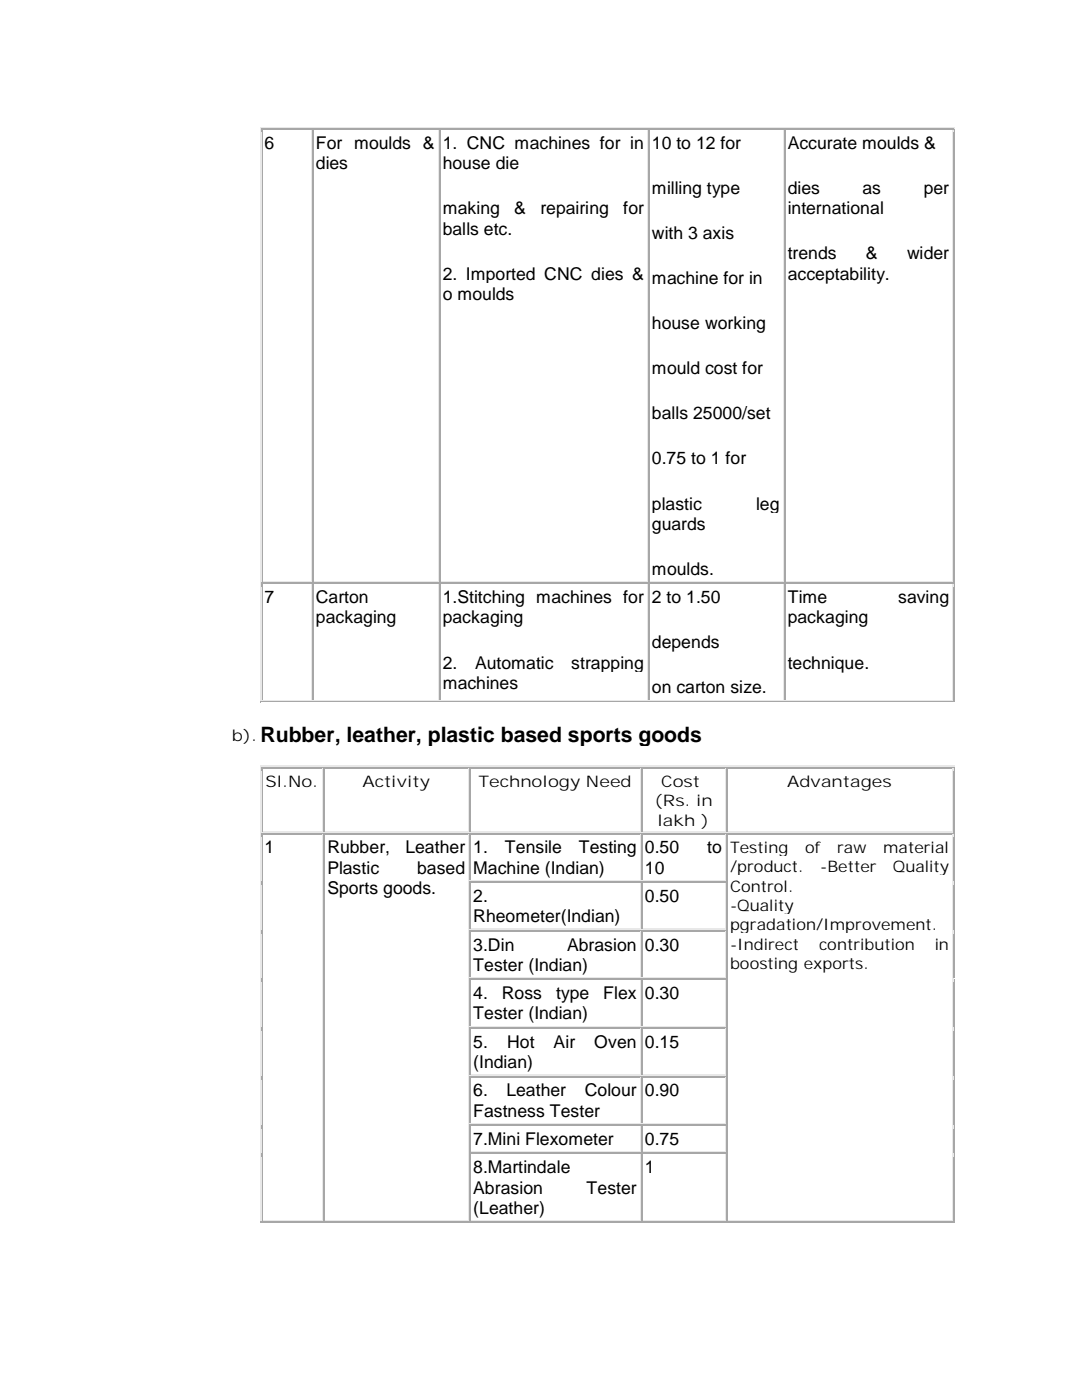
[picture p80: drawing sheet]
<svg xmlns="http://www.w3.org/2000/svg" width="216mm" height="279mm" viewBox="0 0 216 279" stroke-linecap="round" stroke-linejoin="round" font-family="sans-serif">
<defs><g id="words">
<text font-size="4.2" x="52" y="148">Rubber, leather, plastic based sports goods</text>
<g font-size="3.5">
<text x="52.8" y="29.7">6</text>
<text x="63" y="29.7">For moulds &amp;</text>
<text x="88.3" y="29.7">1. CNC machines for in</text>
<text x="130.1" y="29.7">10 to 12 for</text>
<text x="157.2" y="29.7">Accurate moulds &amp;</text>
<text x="63" y="33.8">dies</text>
<text x="88.3" y="33.8">house die</text>
<text x="130.1" y="38.7">milling type</text>
<text x="157.2" y="38.7">dies</text>
<text x="172.1" y="38.7">as</text>
<text x="184.3" y="38.7">per</text>
<text x="88.3" y="42.8">making</text>
<text x="88.3" y="46.8">balls etc.</text>
<text x="102.6" y="42.8">&amp;</text>
<text x="107.8" y="42.8">repairing</text>
<text x="124.4" y="42.8">for</text>
<text x="130.1" y="47.7">with 3 axis</text>
<text x="157.2" y="42.8">international</text>
<text x="157.2" y="51.8">trends</text>
<text x="172.8" y="51.8">&amp;</text>
<text x="181" y="51.8">wider</text>
<text x="88.3" y="55.8">2. Imported CNC dies &amp;</text>
<text x="88.3" y="59.9">o moulds</text>
<text x="130.1" y="56.7">machine for in</text>
<text x="157.2" y="55.8">acceptability.</text>
<text x="130.1" y="65.7">house working</text>
<text x="130.1" y="74.7">mould cost for</text>
<text x="130.1" y="83.7">balls 25000/set</text>
<text x="130.1" y="92.7">0.75 to 1 for</text>
<text x="130.1" y="101.7">plastic</text>
<text x="150.9" y="101.7">leg</text>
<text x="130.1" y="105.7">guards</text>
<text x="130.1" y="114.7">moulds.</text>
<text x="52.8" y="120.4">7</text>
<text x="63" y="120.4">Carton</text>
<text x="63" y="124.4">packaging</text>
<text x="88.3" y="120.4">1.Stitching machines for</text>
<text x="88.3" y="124.4">packaging</text>
<text x="130.1" y="120.4">2 to 1.50</text>
<text x="157.2" y="120.4">Time</text>
<text x="157.2" y="124.4">packaging</text>
<text x="179.2" y="120.4">saving</text>
<text x="130.1" y="129.4">depends</text>
<text x="88.3" y="133.4">2.</text>
<text x="88.3" y="137.5">machines</text>
<text x="94.8" y="133.4">Automatic</text>
<text x="114" y="133.4">strapping</text>
<text x="157.2" y="133.4">technique.</text>
<text x="130.1" y="138.4">on carton size.</text>
<text x="52.8" y="170.3">1</text>
<text x="65.3" y="170.3">Rubber,</text>
<text x="80.9" y="170.3">Leather</text>
<text x="94.4" y="170.3">1.</text>
<text x="100.7" y="170.3">Tensile</text>
<text x="115.5" y="170.3">Testing</text>
<text x="128.7" y="170.3">0.50</text>
<text x="141.1" y="170.3">to</text>
<text x="65.3" y="174.3">Plastic</text>
<text x="65.3" y="178.4">Sports goods.</text>
<text x="83.2" y="174.3">based</text>
<text x="94.4" y="174.3">Machine (Indian)</text>
<text x="128.7" y="174.3">10</text>
<text x="94.4" y="180">2.</text>
<text x="94.4" y="184.1">Rheometer(Indian)</text>
<text x="128.7" y="180">0.50</text>
<text x="94.4" y="189.7">3.Din</text>
<text x="113.2" y="189.7">Abrasion</text>
<text x="128.7" y="189.7">0.30</text>
<text x="94.4" y="193.8">Tester (Indian)</text>
<text x="94.4" y="199.4">4.</text>
<text x="94.4" y="203.5">Tester (Indian)</text>
<text x="100.2" y="199.4">Ross</text>
<text x="111" y="199.4">type</text>
<text x="120.4" y="199.4">Flex</text>
<text x="128.7" y="199.4">0.30</text>
<text x="94.4" y="209.1">5.</text>
<text x="101.2" y="209.1">Hot</text>
<text x="110.5" y="209.1">Air</text>
<text x="118.6" y="209.1">Oven</text>
<text x="128.7" y="209.1">0.15</text>
<text x="94.4" y="213.1">(Indian)</text>
<text x="94.4" y="218.8">6.</text>
<text x="101" y="218.8">Leather</text>
<text x="116.7" y="218.8">Colour</text>
<text x="128.7" y="218.8">0.90</text>
<text x="94.4" y="222.8">Fastness Tester</text>
<text x="94.4" y="228.5">7.Mini Flexometer</text>
<text x="128.7" y="228.5">0.75</text>
<text x="94.4" y="234.1">8.Martindale</text>
<text x="94.4" y="238.2">Abrasion</text>
<text x="117" y="238.2">Tester</text>
<text x="128.7" y="234.1">1</text>
<text x="94.4" y="242.3">(Leather)</text>
</g>
<g font-size="3.2">
<text x="46.2" y="147.8">b).</text>
<text x="53" y="157.1">Sl.No.</text>
<text x="72.3" y="157.1">Activity</text>
<text x="95.5" y="157.1">Technology Need</text>
<text x="130.6" y="161">(Rs. in</text>
<text x="132" y="157.1">Cost</text>
<text x="157.1" y="157.1">Advantages</text>
<text x="131.2" y="164.8">lakh )</text>
<text x="145.7" y="170.3">Testing</text>
<text x="160.6" y="170.3">of</text>
<text x="167" y="170.3">raw</text>
<text x="176.2" y="170.3">material</text>
<text x="145.7" y="174.1">/product.</text>
<text x="145.7" y="178">Control.</text>
<text x="163.7" y="174.1">-Better</text>
<text x="178.2" y="174.1">Quality</text>
<text x="145.7" y="181.8">-Quality</text>
<text x="145.7" y="185.7">pgradation/Improvement.</text>
<text x="145.7" y="189.5">-Indirect</text>
<text x="163.4" y="189.5">contribution</text>
<text x="186.5" y="189.5">in</text>
<text x="145.7" y="193.4">boosting exports.</text>
</g>
</g></defs>
<g fill="#ece9d8">
<path d="M52 25.4h.2v1h-.2z"/>
<path d="M52 25.4h.2v.2h-.2z"/>
</g>
<path d="M52.2 25.5h10.1" fill="none" stroke="#ece9d8" stroke-width=".21"/>
<path d="M62.4 25.4h.2v.2h-.2z" fill="#ece9d8"/>
<path d="M62.6 25.5h25" fill="none" stroke="#ece9d8" stroke-width=".21"/>
<path d="M87.7 25.4h.2v.2h-.2z" fill="#ece9d8"/>
<path d="M87.9 25.5h41.5" fill="none" stroke="#ece9d8" stroke-width=".21"/>
<path d="M129.4 25.4h.2v.2h-.2z" fill="#ece9d8"/>
<path d="M129.7 25.5h26.8" fill="none" stroke="#ece9d8" stroke-width=".21"/>
<path d="M156.5 25.4h.2v.2h-.2z" fill="#ece9d8"/>
<path d="M156.8 25.5h33.4" fill="none" stroke="#ece9d8" stroke-width=".21"/>
<path d="M190.2 25.4h.2v1h-.2z" fill="#aca899"/>
<path d="M190.2 25.4h.2v.2h-.2z" fill="#ece9d8"/>
<path d="M52.1 25.7h.2v.2h-.2z" fill="#aca899"/>
<path d="M52.4 25.8h9.7" fill="none" stroke="#aca899" stroke-width=".21"/>
<path d="M62.1 25.7h.2v.2h-.2z" fill="#ece9d8"/>
<g fill="#aca899">
<path d="M62.1 25.7h.2v.2h-.2z"/>
<path d="M52.1 116.1h.2v.2h-.2z"/>
</g>
<path d="M52.1 116.1h.2v.2h-.2z" fill="#ece9d8"/>
<path d="M52.4 116.2h9.7" fill="none" stroke="#ece9d8" stroke-width=".21"/>
<path d="M62.1 116.1h.2v.2h-.2z" fill="#ece9d8"/>
<path d="M52.2 25.9v90.1" fill="none" stroke="#aca899" stroke-width=".21"/>
<path d="M52.1 26.5v89.8M62.2 25.9v90.1" fill="none" stroke="#ece9d8" stroke-width=".21"/>
<path d="M62.4 25.7h.2v.2h-.2z" fill="#aca899"/>
<path d="M62.6 25.8h24.8" fill="none" stroke="#aca899" stroke-width=".21"/>
<path d="M87.4 25.7h.2v.2h-.2z" fill="#ece9d8"/>
<g fill="#aca899">
<path d="M87.4 25.7h.2v.2h-.2z"/>
<path d="M62.4 116.1h.2v.2h-.2z"/>
</g>
<path d="M62.4 116.1h.2v.2h-.2z" fill="#ece9d8"/>
<path d="M62.6 116.2h24.8" fill="none" stroke="#ece9d8" stroke-width=".21"/>
<path d="M87.4 116.1h.2v.2h-.2z" fill="#ece9d8"/>
<path d="M62.5 25.9v90.1" fill="none" stroke="#aca899" stroke-width=".21"/>
<path d="M87.5 25.9v90.1" fill="none" stroke="#ece9d8" stroke-width=".21"/>
<path d="M87.7 25.7h.2v.2h-.2z" fill="#aca899"/>
<path d="M87.9 25.8h41.2" fill="none" stroke="#aca899" stroke-width=".21"/>
<path d="M129.2 25.7h.2v.2h-.2z" fill="#ece9d8"/>
<g fill="#aca899">
<path d="M129.2 25.7h.2v.2h-.2z"/>
<path d="M87.7 116.1h.2v.2h-.2z"/>
</g>
<path d="M87.7 116.1h.2v.2h-.2z" fill="#ece9d8"/>
<path d="M87.9 116.2h41.2" fill="none" stroke="#ece9d8" stroke-width=".21"/>
<path d="M129.2 116.1h.2v.2h-.2z" fill="#ece9d8"/>
<path d="M87.8 25.9v90.1" fill="none" stroke="#aca899" stroke-width=".21"/>
<path d="M129.3 25.9v90.1" fill="none" stroke="#ece9d8" stroke-width=".21"/>
<path d="M129.4 25.7h.2v.2h-.2z" fill="#aca899"/>
<path d="M129.7 25.8h26.5" fill="none" stroke="#aca899" stroke-width=".21"/>
<path d="M156.3 25.7h.2v.2h-.2z" fill="#ece9d8"/>
<g fill="#aca899">
<path d="M156.3 25.7h.2v.2h-.2z"/>
<path d="M129.4 116.1h.2v.2h-.2z"/>
</g>
<path d="M129.4 116.1h.2v.2h-.2z" fill="#ece9d8"/>
<path d="M129.7 116.2h26.5" fill="none" stroke="#ece9d8" stroke-width=".21"/>
<path d="M156.3 116.1h.2v.2h-.2z" fill="#ece9d8"/>
<path d="M129.5 25.9v90.1" fill="none" stroke="#aca899" stroke-width=".21"/>
<path d="M156.4 25.9v90.1" fill="none" stroke="#ece9d8" stroke-width=".21"/>
<path d="M156.5 25.7h.2v.2h-.2z" fill="#aca899"/>
<path d="M156.8 25.8h33.2" fill="none" stroke="#aca899" stroke-width=".21"/>
<path d="M190.1 25.7h.2v.2h-.2z" fill="#ece9d8"/>
<g fill="#aca899">
<path d="M190.1 25.7h.2v.2h-.2z"/>
<path d="M156.5 116.1h.2v.2h-.2z"/>
</g>
<path d="M156.5 116.1h.2v.2h-.2z" fill="#ece9d8"/>
<path d="M156.8 116.2h33.2" fill="none" stroke="#ece9d8" stroke-width=".21"/>
<path d="M190.1 116.1h.2v.2h-.2z" fill="#ece9d8"/>
<path d="M156.6 25.9v90.1M190.3 26.5v89.8" fill="none" stroke="#aca899" stroke-width=".21"/>
<path d="M190.2 25.9v90.1" fill="none" stroke="#ece9d8" stroke-width=".21"/>
<g fill="#fff">
<path d="M190.5 116.3v23.9z"/>
<path d="M52.4 116.6h9.4v23.1h-9.4z"/>
<path d="M52.8 117.1h8.6v4h-8.6z"/>
<path d="M62.7 116.6h24.4v23.1h-24.4z"/>
<path d="M63 117.1h23.7v4h-23.7z"/>
<path d="M63 121.2h23.7v4h-23.7z"/>
<path d="M87.9 116.6h41v23.1h-41z"/>
<path d="M88.3 117.1h40.2v4h-40.2z"/>
<path d="M88.3 121.2h40.2v8.9h-40.2z"/>
<path d="M88.3 130.2h40.2v4h-40.2z"/>
<path d="M88.3 134.2h40.2v4.1h-40.2z"/>
<path d="M129.7 116.6h26.3v23.1h-26.3z"/>
<path d="M130.1 117.1h25.5v9h-25.5z"/>
<path d="M130.1 126.1h25.5v9h-25.5z"/>
<path d="M130.1 135.1h25.5v4h-25.5z"/>
<path d="M156.8 116.6h33v23.1h-33z"/>
<path d="M157.2 117.1h32.2v4h-32.2z"/>
<path d="M157.2 121.2h32.2v8.9h-32.2z"/>
<path d="M157.2 130.2h32.2v4h-32.2z"/>
</g>
<path d="M52 116.3h.2v.8h-.2z" fill="#ece9d8"/>
<g fill="#aca899">
<path d="M190.2 116.3h.2v.8h-.2z"/>
<path d="M52.1 116.3h.2v.2h-.2z"/>
</g>
<path d="M52.4 116.4h9.7" fill="none" stroke="#aca899" stroke-width=".21"/>
<path d="M62.1 116.3h.2v.2h-.2z" fill="#ece9d8"/>
<g fill="#aca899">
<path d="M62.1 116.3h.2v.2h-.2z"/>
<path d="M52.1 139.7h.2v.2h-.2z"/>
</g>
<path d="M52.1 139.7h.2v.2h-.2z" fill="#ece9d8"/>
<path d="M52.4 139.8h9.7" fill="none" stroke="#ece9d8" stroke-width=".21"/>
<path d="M62.1 139.7h.2v.2h-.2z" fill="#ece9d8"/>
<path d="M52.2 116.6v23.1" fill="none" stroke="#aca899" stroke-width=".21"/>
<path d="M52.1 117.1v22.8M62.2 116.6v23.1" fill="none" stroke="#ece9d8" stroke-width=".21"/>
<path d="M52 140h.2v.2h-.2z" fill="#ece9d8"/>
<path d="M52 140h.2v.2h-.2z" fill="#aca899"/>
<path d="M52.2 140.1h10.1" fill="none" stroke="#aca899" stroke-width=".21"/>
<path d="M62.4 116.3h.2v.2h-.2z" fill="#aca899"/>
<path d="M62.6 116.4h24.8" fill="none" stroke="#aca899" stroke-width=".21"/>
<path d="M87.4 116.3h.2v.2h-.2z" fill="#ece9d8"/>
<g fill="#aca899">
<path d="M87.4 116.3h.2v.2h-.2z"/>
<path d="M62.4 139.7h.2v.2h-.2z"/>
</g>
<path d="M62.4 139.7h.2v.2h-.2z" fill="#ece9d8"/>
<path d="M62.6 139.8h24.8" fill="none" stroke="#ece9d8" stroke-width=".21"/>
<path d="M87.4 139.7h.2v.2h-.2z" fill="#ece9d8"/>
<path d="M62.5 116.6v23.1" fill="none" stroke="#aca899" stroke-width=".21"/>
<path d="M87.5 116.6v23.1" fill="none" stroke="#ece9d8" stroke-width=".21"/>
<path d="M62.4 140h.2v.2h-.2z" fill="#aca899"/>
<path d="M62.6 140.1h25" fill="none" stroke="#aca899" stroke-width=".21"/>
<path d="M87.7 116.3h.2v.2h-.2z" fill="#aca899"/>
<path d="M87.9 116.4h41.2" fill="none" stroke="#aca899" stroke-width=".21"/>
<path d="M129.2 116.3h.2v.2h-.2z" fill="#ece9d8"/>
<g fill="#aca899">
<path d="M129.2 116.3h.2v.2h-.2z"/>
<path d="M87.7 139.7h.2v.2h-.2z"/>
</g>
<path d="M87.7 139.7h.2v.2h-.2z" fill="#ece9d8"/>
<path d="M87.9 139.8h41.2" fill="none" stroke="#ece9d8" stroke-width=".21"/>
<path d="M129.2 139.7h.2v.2h-.2z" fill="#ece9d8"/>
<path d="M87.8 116.6v23.1" fill="none" stroke="#aca899" stroke-width=".21"/>
<path d="M129.3 116.6v23.1" fill="none" stroke="#ece9d8" stroke-width=".21"/>
<path d="M87.7 140h.2v.2h-.2z" fill="#aca899"/>
<path d="M87.9 140.1h41.5" fill="none" stroke="#aca899" stroke-width=".21"/>
<path d="M129.4 116.3h.2v.2h-.2z" fill="#aca899"/>
<path d="M129.7 116.4h26.5" fill="none" stroke="#aca899" stroke-width=".21"/>
<path d="M156.3 116.3h.2v.2h-.2z" fill="#ece9d8"/>
<g fill="#aca899">
<path d="M156.3 116.3h.2v.2h-.2z"/>
<path d="M129.4 139.7h.2v.2h-.2z"/>
</g>
<path d="M129.4 139.7h.2v.2h-.2z" fill="#ece9d8"/>
<path d="M129.7 139.8h26.5" fill="none" stroke="#ece9d8" stroke-width=".21"/>
<path d="M156.3 139.7h.2v.2h-.2z" fill="#ece9d8"/>
<path d="M129.5 116.6v23.1" fill="none" stroke="#aca899" stroke-width=".21"/>
<path d="M156.4 116.6v23.1" fill="none" stroke="#ece9d8" stroke-width=".21"/>
<path d="M129.4 140h.2v.2h-.2z" fill="#aca899"/>
<path d="M129.7 140.1h26.8" fill="none" stroke="#aca899" stroke-width=".21"/>
<path d="M156.5 116.3h.2v.2h-.2z" fill="#aca899"/>
<path d="M156.8 116.4h33.2" fill="none" stroke="#aca899" stroke-width=".21"/>
<path d="M190.1 116.3h.2v.2h-.2z" fill="#ece9d8"/>
<g fill="#aca899">
<path d="M190.1 116.3h.2v.2h-.2z"/>
<path d="M156.5 139.7h.2v.2h-.2z"/>
</g>
<path d="M156.5 139.7h.2v.2h-.2z" fill="#ece9d8"/>
<path d="M156.8 139.8h33.2" fill="none" stroke="#ece9d8" stroke-width=".21"/>
<path d="M190.1 139.7h.2v.2h-.2z" fill="#ece9d8"/>
<path d="M156.6 116.6v23.1" fill="none" stroke="#aca899" stroke-width=".21"/>
<path d="M190.2 116.6v23.1" fill="none" stroke="#ece9d8" stroke-width=".21"/>
<path d="M156.5 140h.2v.2h-.2z" fill="#aca899"/>
<path d="M190.3 117.1v22.8M156.8 140.1h33.4" fill="none" stroke="#aca899" stroke-width=".21"/>
<path d="M190.2 140h.2v.2h-.2z" fill="#aca899"/>
<g fill="#fff">
<path d="M46.2 140.2h5.7v3.9h-5.7z"/>
<path d="M52 140.2h138.5v3.9h-138.5z"/>
<path d="M46.2 144.1h5.7v4.8h-5.7z"/>
<path d="M46.2 144.6h5.7v3.8h-5.7z"/>
<path d="M52 144.1h138.5v4.8h-138.5z"/>
<path d="M46.2 149h5.7v3.8h-5.7z"/>
<path d="M52 149h138.5v3.8h-138.5z"/>
<path d="M46.2 152.8h5.7v91.3h-5.7z"/>
<path d="M46.2 196.5h5.7v3.9h-5.7z"/>
<path d="M52 152.8h138.5v91.3h-138.5z"/>
<path d="M190.5 152.8v13.4z"/>
<path d="M52.4 153.3h11.7v12.6h-11.7z"/>
<path d="M52.8 153.9h10.9v3.8h-10.9z"/>
<path d="M64.9 153.3h28.3v12.6h-28.3z"/>
<path d="M65.3 153.9h27.5v3.8h-27.5z"/>
<path d="M94.1 153.3h33.4v12.6h-33.4z"/>
<path d="M94.4 153.9h32.7v3.8h-32.7z"/>
<path d="M128.3 153.3h16.1v12.6h-16.1z"/>
<path d="M128.7 153.9h15.4v3.8h-15.4z"/>
<path d="M128.7 157.7h15.4v3.8h-15.4z"/>
<path d="M128.7 161.6h15.4v3.8h-15.4z"/>
<path d="M145.3 153.3h44.5v12.6h-44.5z"/>
<path d="M145.7 153.9h43.7v3.8h-43.7z"/>
</g>
<g fill="#ece9d8">
<path d="M52 152.8h.2v1h-.2z"/>
<path d="M52 152.8h.2v.2h-.2z"/>
</g>
<path d="M52.2 152.9h12.4" fill="none" stroke="#ece9d8" stroke-width=".21"/>
<path d="M64.6 152.8h.3v.2h-.3z" fill="#ece9d8"/>
<path d="M64.9 152.9h28.8" fill="none" stroke="#ece9d8" stroke-width=".21"/>
<path d="M93.8 152.8h.2v.2h-.2z" fill="#ece9d8"/>
<path d="M94 152.9h34" fill="none" stroke="#ece9d8" stroke-width=".21"/>
<path d="M128 152.8h.2v.2h-.2z" fill="#ece9d8"/>
<path d="M128.3 152.9h16.6" fill="none" stroke="#ece9d8" stroke-width=".21"/>
<path d="M145 152.8h.2v.2h-.2z" fill="#ece9d8"/>
<path d="M145.2 152.9h45" fill="none" stroke="#ece9d8" stroke-width=".21"/>
<path d="M190.2 152.8h.2v1h-.2z" fill="#aca899"/>
<path d="M190.2 152.8h.2v.2h-.2z" fill="#ece9d8"/>
<path d="M52.1 153.1h.2v.2h-.2z" fill="#aca899"/>
<path d="M52.4 153.2h11.9" fill="none" stroke="#aca899" stroke-width=".21"/>
<path d="M64.4 153.1h.2v.2h-.2z" fill="#ece9d8"/>
<g fill="#aca899">
<path d="M64.4 153.1h.2v.2h-.2z"/>
<path d="M52.1 166h.2v.2h-.2z"/>
</g>
<path d="M52.1 166h.2v.2h-.2z" fill="#ece9d8"/>
<path d="M52.4 166.1h11.9" fill="none" stroke="#ece9d8" stroke-width=".21"/>
<path d="M64.4 166h.2v.2h-.2z" fill="#ece9d8"/>
<path d="M52.2 153.3v12.6" fill="none" stroke="#aca899" stroke-width=".21"/>
<path d="M52.1 153.9v12.3M64.5 153.3v12.6" fill="none" stroke="#ece9d8" stroke-width=".21"/>
<path d="M64.6 153.1h.3v.2h-.3z" fill="#aca899"/>
<path d="M64.9 153.2h28.6" fill="none" stroke="#aca899" stroke-width=".21"/>
<path d="M93.5 153.1h.2v.2h-.2z" fill="#ece9d8"/>
<g fill="#aca899">
<path d="M93.5 153.1h.2v.2h-.2z"/>
<path d="M64.6 166h.3v.2h-.3z"/>
</g>
<path d="M64.6 166h.3v.2h-.3z" fill="#ece9d8"/>
<path d="M64.9 166.1h28.6" fill="none" stroke="#ece9d8" stroke-width=".21"/>
<path d="M93.5 166h.2v.2h-.2z" fill="#ece9d8"/>
<path d="M64.7 153.3v12.6" fill="none" stroke="#aca899" stroke-width=".21"/>
<path d="M93.6 153.3v12.6" fill="none" stroke="#ece9d8" stroke-width=".21"/>
<path d="M93.8 153.1h.2v.2h-.2z" fill="#aca899"/>
<path d="M94 153.2h33.7" fill="none" stroke="#aca899" stroke-width=".21"/>
<path d="M127.8 153.1h.2v.2h-.2z" fill="#ece9d8"/>
<g fill="#aca899">
<path d="M127.8 153.1h.2v.2h-.2z"/>
<path d="M93.8 166h.2v.2h-.2z"/>
</g>
<path d="M93.8 166h.2v.2h-.2z" fill="#ece9d8"/>
<path d="M94 166.1h33.7" fill="none" stroke="#ece9d8" stroke-width=".21"/>
<path d="M127.8 166h.2v.2h-.2z" fill="#ece9d8"/>
<path d="M93.9 153.3v12.6" fill="none" stroke="#aca899" stroke-width=".21"/>
<path d="M127.9 153.3v12.6" fill="none" stroke="#ece9d8" stroke-width=".21"/>
<path d="M128 153.1h.2v.2h-.2z" fill="#aca899"/>
<path d="M128.3 153.2h16.4" fill="none" stroke="#aca899" stroke-width=".21"/>
<path d="M144.7 153.1h.2v.2h-.2z" fill="#ece9d8"/>
<g fill="#aca899">
<path d="M144.7 153.1h.2v.2h-.2z"/>
<path d="M128 166h.2v.2h-.2z"/>
</g>
<path d="M128 166h.2v.2h-.2z" fill="#ece9d8"/>
<path d="M128.3 166.1h16.4" fill="none" stroke="#ece9d8" stroke-width=".21"/>
<path d="M144.7 166h.2v.2h-.2z" fill="#ece9d8"/>
<path d="M128.1 153.3v12.6" fill="none" stroke="#aca899" stroke-width=".21"/>
<path d="M144.8 153.3v12.6" fill="none" stroke="#ece9d8" stroke-width=".21"/>
<path d="M145 153.1h.2v.2h-.2z" fill="#aca899"/>
<path d="M145.2 153.2h44.8" fill="none" stroke="#aca899" stroke-width=".21"/>
<path d="M190.1 153.1h.2v.2h-.2z" fill="#ece9d8"/>
<g fill="#aca899">
<path d="M190.1 153.1h.2v.2h-.2z"/>
<path d="M145 166h.2v.2h-.2z"/>
</g>
<path d="M145 166h.2v.2h-.2z" fill="#ece9d8"/>
<path d="M145.2 166.1h44.8" fill="none" stroke="#ece9d8" stroke-width=".21"/>
<path d="M190.1 166h.2v.2h-.2z" fill="#ece9d8"/>
<path d="M145.1 153.3v12.6M190.3 153.9v12.3" fill="none" stroke="#aca899" stroke-width=".21"/>
<path d="M190.2 153.3v12.6" fill="none" stroke="#ece9d8" stroke-width=".21"/>
<g fill="#fff">
<path d="M190.5 166.2v9.7z"/>
<path d="M52.4 166.5h11.7v77h-11.7z"/>
<path d="M52.8 167h10.9v4h-10.9z"/>
<path d="M64.9 166.5h28.3v77h-28.3z"/>
<path d="M65.3 167h27.5v4h-27.5z"/>
<path d="M65.3 171.1h27.5v4h-27.5z"/>
<path d="M65.3 175.1h27.5v4.1h-27.5z"/>
<path d="M94.1 166.5h33.4v9.1h-33.4z"/>
<path d="M94.4 167h32.7v4h-32.7z"/>
<path d="M94.4 171.1h32.7v4h-32.7z"/>
<path d="M128.3 166.5h16.1v9.1h-16.1z"/>
<path d="M128.7 167h15.4v4h-15.4z"/>
<path d="M128.7 171.1h15.4v4h-15.4z"/>
<path d="M145.3 166.5h44.5v77h-44.5z"/>
<path d="M145.7 167h43.7v3.9h-43.7z"/>
<path d="M145.7 170.9h43.7v3.8h-43.7z"/>
<path d="M145.7 174.8h43.7v3.8h-43.7z"/>
<path d="M145.7 178.6h43.7v3.8h-43.7z"/>
<path d="M145.7 182.5h43.7v3.8h-43.7z"/>
<path d="M145.7 186.3h43.7v3.9h-43.7z"/>
<path d="M145.7 190.2h43.7v3.8h-43.7z"/>
</g>
<path d="M52 166.2h.2v.8h-.2z" fill="#ece9d8"/>
<g fill="#aca899">
<path d="M190.2 166.2h.2v.8h-.2z"/>
<path d="M52.1 166.2h.2v.3h-.2z"/>
</g>
<path d="M52.4 166.3h11.9" fill="none" stroke="#aca899" stroke-width=".21"/>
<path d="M64.4 166.2h.2v.3h-.2z" fill="#ece9d8"/>
<path d="M64.4 166.2h.2v.3h-.2z" fill="#aca899"/>
<path d="M52.2 166.5v9.4" fill="none" stroke="#aca899" stroke-width=".21"/>
<path d="M52.1 167v8.9M64.5 166.5v9.4" fill="none" stroke="#ece9d8" stroke-width=".21"/>
<path d="M64.6 166.2h.3v.3h-.3z" fill="#aca899"/>
<path d="M64.9 166.3h28.6" fill="none" stroke="#aca899" stroke-width=".21"/>
<path d="M93.5 166.2h.2v.3h-.2z" fill="#ece9d8"/>
<path d="M93.5 166.2h.2v.3h-.2z" fill="#aca899"/>
<path d="M64.7 166.5v9.4" fill="none" stroke="#aca899" stroke-width=".21"/>
<path d="M93.6 166.5v9.4" fill="none" stroke="#ece9d8" stroke-width=".21"/>
<path d="M93.8 166.2h.2v.3h-.2z" fill="#aca899"/>
<path d="M94 166.3h33.7" fill="none" stroke="#aca899" stroke-width=".21"/>
<path d="M127.8 166.2h.2v.3h-.2z" fill="#ece9d8"/>
<g fill="#aca899">
<path d="M127.8 166.2h.2v.3h-.2z"/>
<path d="M93.8 175.7h.2v.2h-.2z"/>
</g>
<path d="M93.8 175.7h.2v.2h-.2z" fill="#ece9d8"/>
<path d="M94 175.8h33.7" fill="none" stroke="#ece9d8" stroke-width=".21"/>
<path d="M127.8 175.7h.2v.2h-.2z" fill="#ece9d8"/>
<path d="M93.9 166.5v9.1" fill="none" stroke="#aca899" stroke-width=".21"/>
<path d="M127.9 166.5v9.1" fill="none" stroke="#ece9d8" stroke-width=".21"/>
<path d="M128 166.2h.2v.3h-.2z" fill="#aca899"/>
<path d="M128.3 166.3h16.4" fill="none" stroke="#aca899" stroke-width=".21"/>
<path d="M144.7 166.2h.2v.3h-.2z" fill="#ece9d8"/>
<g fill="#aca899">
<path d="M144.7 166.2h.2v.3h-.2z"/>
<path d="M128 175.7h.2v.2h-.2z"/>
</g>
<path d="M128 175.7h.2v.2h-.2z" fill="#ece9d8"/>
<path d="M128.3 175.8h16.4" fill="none" stroke="#ece9d8" stroke-width=".21"/>
<path d="M144.7 175.7h.2v.2h-.2z" fill="#ece9d8"/>
<path d="M128.1 166.5v9.1" fill="none" stroke="#aca899" stroke-width=".21"/>
<path d="M144.8 166.5v9.1" fill="none" stroke="#ece9d8" stroke-width=".21"/>
<path d="M145 166.2h.2v.3h-.2z" fill="#aca899"/>
<path d="M145.2 166.3h44.8" fill="none" stroke="#aca899" stroke-width=".21"/>
<path d="M190.1 166.2h.2v.3h-.2z" fill="#ece9d8"/>
<path d="M190.1 166.2h.2v.3h-.2z" fill="#aca899"/>
<path d="M145.1 166.5v9.4M190.3 167v8.9" fill="none" stroke="#aca899" stroke-width=".21"/>
<path d="M190.2 166.5v9.4" fill="none" stroke="#ece9d8" stroke-width=".21"/>
<g fill="#fff">
<path d="M190.5 175.9v9.7z"/>
<path d="M94.1 176.2h33.4v9.1h-33.4z"/>
<path d="M94.4 176.7h32.7v4.1h-32.7z"/>
<path d="M94.4 180.8h32.7v4h-32.7z"/>
<path d="M128.3 176.2h16.1v9.1h-16.1z"/>
<path d="M128.7 176.7h15.4v4.1h-15.4z"/>
</g>
<path d="M52 175.9h.2v.8h-.2z" fill="#ece9d8"/>
<path d="M190.2 175.9h.2v.8h-.2z" fill="#aca899"/>
<path d="M52.2 175.9v9.7M64.7 175.9v9.7" fill="none" stroke="#aca899" stroke-width=".21"/>
<path d="M52.1 176.7v8.9M64.5 175.9v9.7M93.6 175.9v9.7" fill="none" stroke="#ece9d8" stroke-width=".21"/>
<path d="M93.8 175.9h.2v.2h-.2z" fill="#aca899"/>
<path d="M94 176h33.7" fill="none" stroke="#aca899" stroke-width=".21"/>
<path d="M127.8 175.9h.2v.2h-.2z" fill="#ece9d8"/>
<g fill="#aca899">
<path d="M127.8 175.9h.2v.2h-.2z"/>
<path d="M93.8 185.4h.2v.2h-.2z"/>
</g>
<path d="M93.8 185.4h.2v.2h-.2z" fill="#ece9d8"/>
<path d="M94 185.5h33.7" fill="none" stroke="#ece9d8" stroke-width=".21"/>
<path d="M127.8 185.4h.2v.2h-.2z" fill="#ece9d8"/>
<path d="M93.9 176.2v9.1" fill="none" stroke="#aca899" stroke-width=".21"/>
<path d="M127.9 176.2v9.1" fill="none" stroke="#ece9d8" stroke-width=".21"/>
<path d="M128 175.9h.2v.2h-.2z" fill="#aca899"/>
<path d="M128.3 176h16.4" fill="none" stroke="#aca899" stroke-width=".21"/>
<path d="M144.7 175.9h.2v.2h-.2z" fill="#ece9d8"/>
<g fill="#aca899">
<path d="M144.7 175.9h.2v.2h-.2z"/>
<path d="M128 185.4h.2v.2h-.2z"/>
</g>
<path d="M128 185.4h.2v.2h-.2z" fill="#ece9d8"/>
<path d="M128.3 185.5h16.4" fill="none" stroke="#ece9d8" stroke-width=".21"/>
<path d="M144.7 185.4h.2v.2h-.2z" fill="#ece9d8"/>
<path d="M128.1 176.2v9.1M145.1 175.9v9.7M190.3 176.7v8.9" fill="none" stroke="#aca899" stroke-width=".21"/>
<path d="M144.8 176.2v9.1M190.2 175.9v9.7" fill="none" stroke="#ece9d8" stroke-width=".21"/>
<g fill="#fff">
<path d="M190.5 185.6v9.7z"/>
<path d="M94.1 185.9h33.4v9.2h-33.4z"/>
<path d="M94.4 186.4h32.7v4.1h-32.7z"/>
<path d="M94.4 190.5h32.7v4h-32.7z"/>
<path d="M128.3 185.9h16.1v9.2h-16.1z"/>
<path d="M128.7 186.4h15.4v4.1h-15.4z"/>
</g>
<path d="M52 185.6h.2v.8h-.2z" fill="#ece9d8"/>
<path d="M190.2 185.6h.2v.8h-.2z" fill="#aca899"/>
<path d="M52.2 185.6v9.7M64.7 185.6v9.7" fill="none" stroke="#aca899" stroke-width=".21"/>
<path d="M52.1 186.4v8.9M64.5 185.6v9.7M93.6 185.6v9.7" fill="none" stroke="#ece9d8" stroke-width=".21"/>
<path d="M93.8 185.6h.2v.2h-.2z" fill="#aca899"/>
<path d="M94 185.7h33.7" fill="none" stroke="#aca899" stroke-width=".21"/>
<path d="M127.8 185.6h.2v.2h-.2z" fill="#ece9d8"/>
<g fill="#aca899">
<path d="M127.8 185.6h.2v.2h-.2z"/>
<path d="M93.8 195.1h.2v.2h-.2z"/>
</g>
<path d="M93.8 195.1h.2v.2h-.2z" fill="#ece9d8"/>
<path d="M94 195.2h33.7" fill="none" stroke="#ece9d8" stroke-width=".21"/>
<path d="M127.8 195.1h.2v.2h-.2z" fill="#ece9d8"/>
<path d="M93.9 185.9v9.1" fill="none" stroke="#aca899" stroke-width=".21"/>
<path d="M127.9 185.9v9.1" fill="none" stroke="#ece9d8" stroke-width=".21"/>
<path d="M128 185.6h.2v.2h-.2z" fill="#aca899"/>
<path d="M128.3 185.7h16.4" fill="none" stroke="#aca899" stroke-width=".21"/>
<path d="M144.7 185.6h.2v.2h-.2z" fill="#ece9d8"/>
<g fill="#aca899">
<path d="M144.7 185.6h.2v.2h-.2z"/>
<path d="M128 195.1h.2v.2h-.2z"/>
</g>
<path d="M128 195.1h.2v.2h-.2z" fill="#ece9d8"/>
<path d="M128.3 195.2h16.4" fill="none" stroke="#ece9d8" stroke-width=".21"/>
<path d="M144.7 195.1h.2v.2h-.2z" fill="#ece9d8"/>
<path d="M128.1 185.9v9.1M145.1 185.6v9.7M190.3 186.4v8.9" fill="none" stroke="#aca899" stroke-width=".21"/>
<path d="M144.8 185.9v9.1M190.2 185.6v9.7" fill="none" stroke="#ece9d8" stroke-width=".21"/>
<g fill="#fff">
<path d="M190.5 195.3v9.7z"/>
<path d="M94.1 195.6h33.4v9.2h-33.4z"/>
<path d="M94.4 196.1h32.7v4.1h-32.7z"/>
<path d="M94.4 200.2h32.7v4h-32.7z"/>
<path d="M128.3 195.6h16.1v9.2h-16.1z"/>
<path d="M128.7 196.1h15.4v4.1h-15.4z"/>
</g>
<path d="M52 195.3h.2v.8h-.2z" fill="#ece9d8"/>
<path d="M190.2 195.3h.2v.8h-.2z" fill="#aca899"/>
<path d="M52.2 195.3v9.7M64.7 195.3v9.7" fill="none" stroke="#aca899" stroke-width=".21"/>
<path d="M52.1 196.1v8.9M64.5 195.3v9.7M93.6 195.3v9.7" fill="none" stroke="#ece9d8" stroke-width=".21"/>
<path d="M93.8 195.3h.2v.2h-.2z" fill="#aca899"/>
<path d="M94 195.4h33.7" fill="none" stroke="#aca899" stroke-width=".21"/>
<path d="M127.8 195.3h.2v.2h-.2z" fill="#ece9d8"/>
<g fill="#aca899">
<path d="M127.8 195.3h.2v.2h-.2z"/>
<path d="M93.8 204.8h.2v.2h-.2z"/>
</g>
<path d="M93.8 204.8h.2v.2h-.2z" fill="#ece9d8"/>
<path d="M94 204.9h33.7" fill="none" stroke="#ece9d8" stroke-width=".21"/>
<path d="M127.8 204.8h.2v.2h-.2z" fill="#ece9d8"/>
<path d="M93.9 195.6v9.1" fill="none" stroke="#aca899" stroke-width=".21"/>
<path d="M127.9 195.6v9.1" fill="none" stroke="#ece9d8" stroke-width=".21"/>
<path d="M128 195.3h.2v.2h-.2z" fill="#aca899"/>
<path d="M128.3 195.4h16.4" fill="none" stroke="#aca899" stroke-width=".21"/>
<path d="M144.7 195.3h.2v.2h-.2z" fill="#ece9d8"/>
<g fill="#aca899">
<path d="M144.7 195.3h.2v.2h-.2z"/>
<path d="M128 204.8h.2v.2h-.2z"/>
</g>
<path d="M128 204.8h.2v.2h-.2z" fill="#ece9d8"/>
<path d="M128.3 204.9h16.4" fill="none" stroke="#ece9d8" stroke-width=".21"/>
<path d="M144.7 204.8h.2v.2h-.2z" fill="#ece9d8"/>
<path d="M128.1 195.6v9.1M145.1 195.3v9.7M190.3 196.1v8.9" fill="none" stroke="#aca899" stroke-width=".21"/>
<path d="M144.8 195.6v9.1M190.2 195.3v9.7" fill="none" stroke="#ece9d8" stroke-width=".21"/>
<g fill="#fff">
<path d="M190.5 205v9.7z"/>
<path d="M94.1 205.3h33.4v9.2h-33.4z"/>
<path d="M94.4 205.8h32.7v4h-32.7z"/>
<path d="M94.4 209.9h32.7v4h-32.7z"/>
<path d="M128.3 205.3h16.1v9.2h-16.1z"/>
<path d="M128.7 205.8h15.4v4h-15.4z"/>
</g>
<path d="M52 205h.2v.8h-.2z" fill="#ece9d8"/>
<path d="M190.2 205h.2v.8h-.2z" fill="#aca899"/>
<path d="M52.2 205v9.7M64.7 205v9.7" fill="none" stroke="#aca899" stroke-width=".21"/>
<path d="M52.1 205.8v8.9M64.5 205v9.7M93.6 205v9.7" fill="none" stroke="#ece9d8" stroke-width=".21"/>
<path d="M93.8 205h.2v.2h-.2z" fill="#aca899"/>
<path d="M94 205.1h33.7" fill="none" stroke="#aca899" stroke-width=".21"/>
<path d="M127.8 205h.2v.2h-.2z" fill="#ece9d8"/>
<g fill="#aca899">
<path d="M127.8 205h.2v.2h-.2z"/>
<path d="M93.8 214.5h.2v.2h-.2z"/>
</g>
<path d="M93.8 214.5h.2v.2h-.2z" fill="#ece9d8"/>
<path d="M94 214.6h33.7" fill="none" stroke="#ece9d8" stroke-width=".21"/>
<path d="M127.8 214.5h.2v.2h-.2z" fill="#ece9d8"/>
<path d="M93.9 205.3v9.2" fill="none" stroke="#aca899" stroke-width=".21"/>
<path d="M127.9 205.3v9.2" fill="none" stroke="#ece9d8" stroke-width=".21"/>
<path d="M128 205h.2v.2h-.2z" fill="#aca899"/>
<path d="M128.3 205.1h16.4" fill="none" stroke="#aca899" stroke-width=".21"/>
<path d="M144.7 205h.2v.2h-.2z" fill="#ece9d8"/>
<g fill="#aca899">
<path d="M144.7 205h.2v.2h-.2z"/>
<path d="M128 214.5h.2v.2h-.2z"/>
</g>
<path d="M128 214.5h.2v.2h-.2z" fill="#ece9d8"/>
<path d="M128.3 214.6h16.4" fill="none" stroke="#ece9d8" stroke-width=".21"/>
<path d="M144.7 214.5h.2v.2h-.2z" fill="#ece9d8"/>
<path d="M128.1 205.3v9.2M145.1 205v9.7M190.3 205.8v8.9" fill="none" stroke="#aca899" stroke-width=".21"/>
<path d="M144.8 205.3v9.2M190.2 205v9.7" fill="none" stroke="#ece9d8" stroke-width=".21"/>
<g fill="#fff">
<path d="M190.5 214.8v9.6z"/>
<path d="M94.1 215h33.4v9.2h-33.4z"/>
<path d="M94.4 215.5h32.7v4h-32.7z"/>
<path d="M94.4 219.6h32.7v4h-32.7z"/>
<path d="M128.3 215h16.1v9.2h-16.1z"/>
<path d="M128.7 215.5h15.4v4h-15.4z"/>
</g>
<path d="M52 214.8h.2v.7h-.2z" fill="#ece9d8"/>
<path d="M190.2 214.8h.2v.7h-.2z" fill="#aca899"/>
<path d="M52.2 214.8v9.6M64.7 214.8v9.6" fill="none" stroke="#aca899" stroke-width=".21"/>
<path d="M52.1 215.6v8.8M64.5 214.8v9.6M93.6 214.8v9.6" fill="none" stroke="#ece9d8" stroke-width=".21"/>
<path d="M93.8 214.8h.2v.2h-.2z" fill="#aca899"/>
<path d="M94 214.9h33.7" fill="none" stroke="#aca899" stroke-width=".21"/>
<path d="M127.8 214.8h.2v.2h-.2z" fill="#ece9d8"/>
<g fill="#aca899">
<path d="M127.8 214.8h.2v.2h-.2z"/>
<path d="M93.8 224.2h.2v.2h-.2z"/>
</g>
<path d="M93.8 224.2h.2v.2h-.2z" fill="#ece9d8"/>
<path d="M94 224.3h33.7" fill="none" stroke="#ece9d8" stroke-width=".21"/>
<path d="M127.8 224.2h.2v.2h-.2z" fill="#ece9d8"/>
<path d="M93.9 215v9.2" fill="none" stroke="#aca899" stroke-width=".21"/>
<path d="M127.9 215v9.2" fill="none" stroke="#ece9d8" stroke-width=".21"/>
<path d="M128 214.8h.2v.2h-.2z" fill="#aca899"/>
<path d="M128.3 214.9h16.4" fill="none" stroke="#aca899" stroke-width=".21"/>
<path d="M144.7 214.8h.2v.2h-.2z" fill="#ece9d8"/>
<g fill="#aca899">
<path d="M144.7 214.8h.2v.2h-.2z"/>
<path d="M128 224.2h.2v.2h-.2z"/>
</g>
<path d="M128 224.2h.2v.2h-.2z" fill="#ece9d8"/>
<path d="M128.3 224.3h16.4" fill="none" stroke="#ece9d8" stroke-width=".21"/>
<path d="M144.7 224.2h.2v.2h-.2z" fill="#ece9d8"/>
<path d="M128.1 215v9.2M145.1 214.8v9.6M190.3 215.6v8.8" fill="none" stroke="#aca899" stroke-width=".21"/>
<path d="M144.8 215v9.2M190.2 214.8v9.6" fill="none" stroke="#ece9d8" stroke-width=".21"/>
<g fill="#fff">
<path d="M190.5 224.5v5.5z"/>
<path d="M94.1 224.7h33.4v5.1h-33.4z"/>
<path d="M94.4 225.3h32.7v3.9h-32.7z"/>
<path d="M128.3 224.7h16.1v5.1h-16.1z"/>
<path d="M128.7 225.3h15.4v3.9h-15.4z"/>
</g>
<path d="M52 224.5h.2v.7h-.2z" fill="#ece9d8"/>
<path d="M190.2 224.5h.2v.7h-.2z" fill="#aca899"/>
<path d="M52.2 224.5v5.5M64.7 224.5v5.5" fill="none" stroke="#aca899" stroke-width=".21"/>
<path d="M52.1 225.3v4.7M64.5 224.5v5.5M93.6 224.5v5.5" fill="none" stroke="#ece9d8" stroke-width=".21"/>
<path d="M93.8 224.5h.2v.2h-.2z" fill="#aca899"/>
<path d="M94 224.6h33.7" fill="none" stroke="#aca899" stroke-width=".21"/>
<path d="M127.8 224.5h.2v.2h-.2z" fill="#ece9d8"/>
<g fill="#aca899">
<path d="M127.8 224.5h.2v.2h-.2z"/>
<path d="M93.8 229.8h.2v.2h-.2z"/>
</g>
<path d="M93.8 229.8h.2v.2h-.2z" fill="#ece9d8"/>
<path d="M94 229.9h33.7" fill="none" stroke="#ece9d8" stroke-width=".21"/>
<path d="M127.8 229.8h.2v.2h-.2z" fill="#ece9d8"/>
<path d="M93.9 224.7v5.1" fill="none" stroke="#aca899" stroke-width=".21"/>
<path d="M127.9 224.7v5.1" fill="none" stroke="#ece9d8" stroke-width=".21"/>
<path d="M128 224.5h.2v.2h-.2z" fill="#aca899"/>
<path d="M128.3 224.6h16.4" fill="none" stroke="#aca899" stroke-width=".21"/>
<path d="M144.7 224.5h.2v.2h-.2z" fill="#ece9d8"/>
<g fill="#aca899">
<path d="M144.7 224.5h.2v.2h-.2z"/>
<path d="M128 229.8h.2v.2h-.2z"/>
</g>
<path d="M128 229.8h.2v.2h-.2z" fill="#ece9d8"/>
<path d="M128.3 229.9h16.4" fill="none" stroke="#ece9d8" stroke-width=".21"/>
<path d="M144.7 229.8h.2v.2h-.2z" fill="#ece9d8"/>
<path d="M128.1 224.7v5.1M145.1 224.5v5.5M190.3 225.3v4.7" fill="none" stroke="#aca899" stroke-width=".21"/>
<path d="M144.8 224.7v5.1M190.2 224.5v5.5" fill="none" stroke="#ece9d8" stroke-width=".21"/>
<g fill="#fff">
<path d="M190.5 230.1v14z"/>
<path d="M94.1 230.3h33.4v13.2h-33.4z"/>
<path d="M94.4 230.9h32.7v4h-32.7z"/>
<path d="M94.4 234.9h32.7v4.1h-32.7z"/>
<path d="M94.4 239h32.7v4h-32.7z"/>
<path d="M128.3 230.3h16.1v13.2h-16.1z"/>
<path d="M128.7 230.9h15.4v4h-15.4z"/>
</g>
<path d="M52 230.1h.2v.7h-.2z" fill="#ece9d8"/>
<g fill="#aca899">
<path d="M190.2 230.1h.2v.7h-.2z"/>
<path d="M52.1 243.6h.2v.2h-.2z"/>
</g>
<path d="M52.1 243.6h.2v.2h-.2z" fill="#ece9d8"/>
<path d="M52.4 243.7h11.9" fill="none" stroke="#ece9d8" stroke-width=".21"/>
<path d="M64.4 243.6h.2v.2h-.2z" fill="#ece9d8"/>
<path d="M52.2 230.1v13.4" fill="none" stroke="#aca899" stroke-width=".21"/>
<path d="M52.1 230.9v12.9M64.5 230.1v13.4" fill="none" stroke="#ece9d8" stroke-width=".21"/>
<path d="M52 243.8h.2v.3h-.2z" fill="#ece9d8"/>
<path d="M52 243.8h.2v.3h-.2z" fill="#aca899"/>
<path d="M52.2 243.9h12.4" fill="none" stroke="#aca899" stroke-width=".21"/>
<path d="M64.6 243.6h.3v.2h-.3z" fill="#aca899"/>
<path d="M64.6 243.6h.3v.2h-.3z" fill="#ece9d8"/>
<path d="M64.9 243.7h28.6" fill="none" stroke="#ece9d8" stroke-width=".21"/>
<path d="M93.5 243.6h.2v.2h-.2z" fill="#ece9d8"/>
<path d="M64.7 230.1v13.4" fill="none" stroke="#aca899" stroke-width=".21"/>
<path d="M93.6 230.1v13.4" fill="none" stroke="#ece9d8" stroke-width=".21"/>
<path d="M64.6 243.8h.3v.3h-.3z" fill="#aca899"/>
<path d="M64.9 243.9h28.8" fill="none" stroke="#aca899" stroke-width=".21"/>
<path d="M93.8 230.1h.2v.2h-.2z" fill="#aca899"/>
<path d="M94 230.2h33.7" fill="none" stroke="#aca899" stroke-width=".21"/>
<path d="M127.8 230.1h.2v.2h-.2z" fill="#ece9d8"/>
<g fill="#aca899">
<path d="M127.8 230.1h.2v.2h-.2z"/>
<path d="M93.8 243.6h.2v.2h-.2z"/>
</g>
<path d="M93.8 243.6h.2v.2h-.2z" fill="#ece9d8"/>
<path d="M94 243.7h33.7" fill="none" stroke="#ece9d8" stroke-width=".21"/>
<path d="M127.8 243.6h.2v.2h-.2z" fill="#ece9d8"/>
<path d="M93.9 230.3v13.2" fill="none" stroke="#aca899" stroke-width=".21"/>
<path d="M127.9 230.3v13.2" fill="none" stroke="#ece9d8" stroke-width=".21"/>
<path d="M93.8 243.8h.2v.3h-.2z" fill="#aca899"/>
<path d="M94 243.9h34" fill="none" stroke="#aca899" stroke-width=".21"/>
<path d="M128 230.1h.2v.2h-.2z" fill="#aca899"/>
<path d="M128.3 230.2h16.4" fill="none" stroke="#aca899" stroke-width=".21"/>
<path d="M144.7 230.1h.2v.2h-.2z" fill="#ece9d8"/>
<g fill="#aca899">
<path d="M144.7 230.1h.2v.2h-.2z"/>
<path d="M128 243.6h.2v.2h-.2z"/>
</g>
<path d="M128 243.6h.2v.2h-.2z" fill="#ece9d8"/>
<path d="M128.3 243.7h16.4" fill="none" stroke="#ece9d8" stroke-width=".21"/>
<path d="M144.7 243.6h.2v.2h-.2z" fill="#ece9d8"/>
<path d="M128.1 230.3v13.2" fill="none" stroke="#aca899" stroke-width=".21"/>
<path d="M144.8 230.3v13.2" fill="none" stroke="#ece9d8" stroke-width=".21"/>
<path d="M128 243.8h.2v.3h-.2z" fill="#aca899"/>
<path d="M128.3 243.9h16.6" fill="none" stroke="#aca899" stroke-width=".21"/>
<path d="M145 243.6h.2v.2h-.2z" fill="#aca899"/>
<path d="M145 243.6h.2v.2h-.2z" fill="#ece9d8"/>
<path d="M145.2 243.7h44.8" fill="none" stroke="#ece9d8" stroke-width=".21"/>
<path d="M190.1 243.6h.2v.2h-.2z" fill="#ece9d8"/>
<path d="M145.1 230.1v13.4" fill="none" stroke="#aca899" stroke-width=".21"/>
<path d="M190.2 230.1v13.4" fill="none" stroke="#ece9d8" stroke-width=".21"/>
<path d="M145 243.8h.2v.3h-.2z" fill="#aca899"/>
<path d="M190.3 230.9v12.9M145.2 243.9h45" fill="none" stroke="#aca899" stroke-width=".21"/>
<path d="M190.2 243.8h.2v.3h-.2z" fill="#aca899"/>
<use href="#words"/>
</svg>
